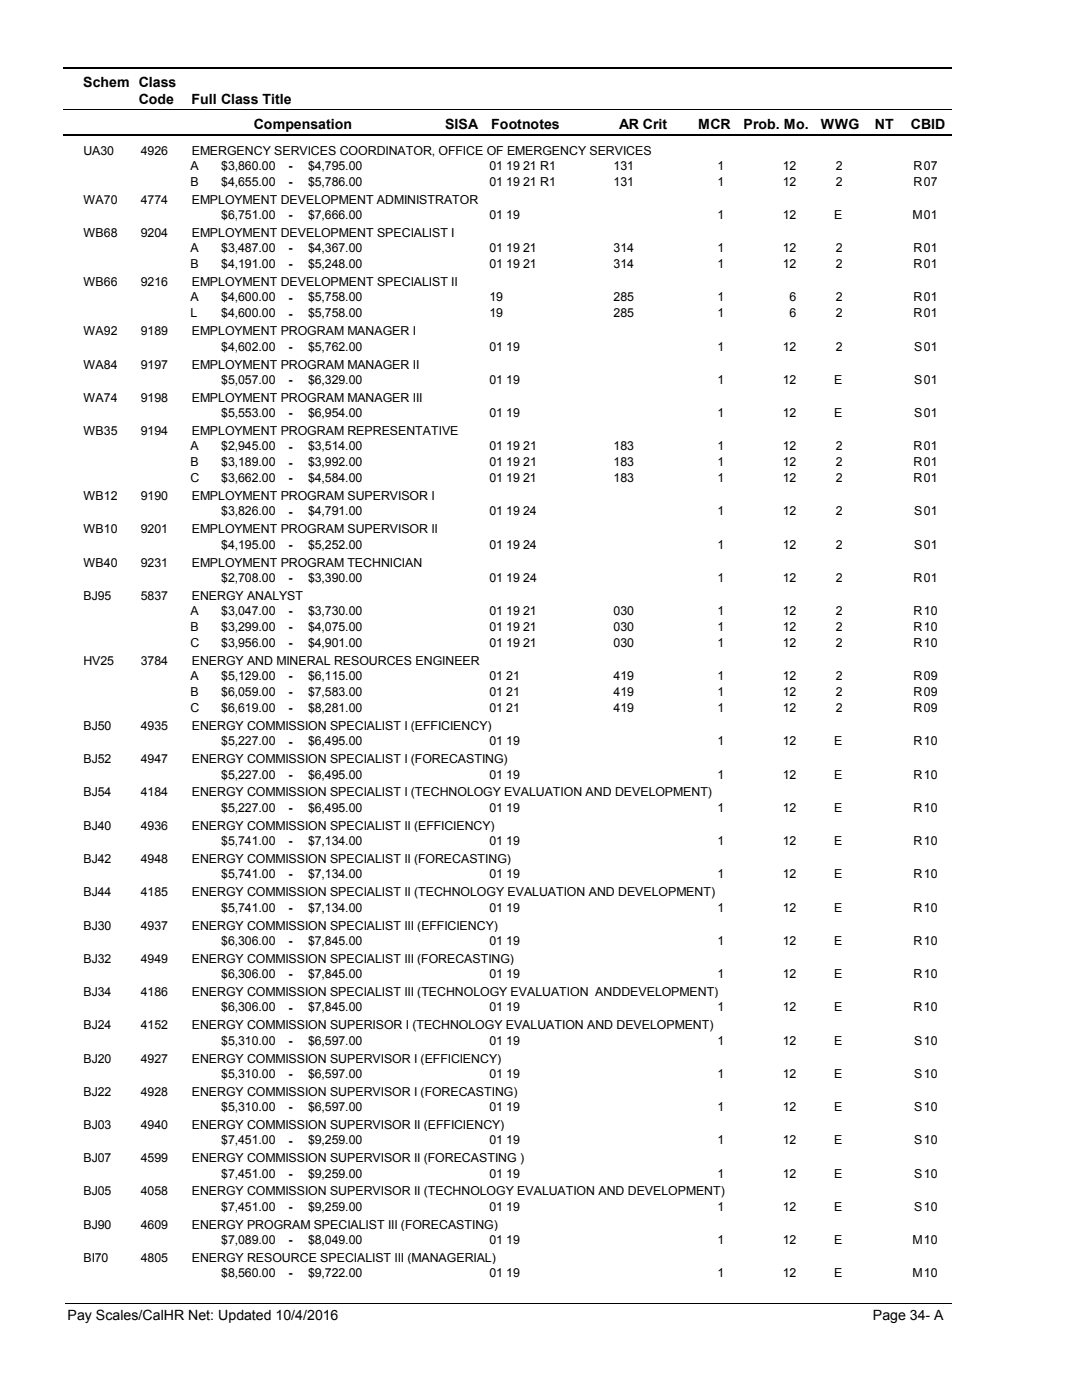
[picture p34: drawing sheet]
<svg xmlns="http://www.w3.org/2000/svg" width="216mm" height="279mm" viewBox="0 0 216 279" stroke-linecap="round" stroke-linejoin="round" font-family="sans-serif">
<defs><g id="words">
<g font-size="2.8">
<text x="16.6" y="17.3">Schem Class</text>
<text x="27.7" y="20.7">Code</text>
<text x="38.2" y="20.7">Full Class Title</text>
<text x="50.6" y="25.7">Compensation</text>
<text x="88.7" y="25.7">SISA</text>
<text x="98" y="25.7">Footnotes</text>
<text x="123.5" y="25.7">AR Crit</text>
<text x="139.2" y="25.7">MCR</text>
<text x="148.3" y="25.7">Prob. Mo.</text>
<text x="163.7" y="25.7">WWG</text>
<text x="174.5" y="25.7">NT</text>
<text x="181.6" y="25.7">CBID</text>
<text x="13.5" y="263.5">Pay Scales/CalHR Net: Updated 10/4/2016</text>
<text x="174.1" y="263.5">Page 34- A</text>
</g>
<g font-size="2.5">
<text x="16.6" y="30.8">UA30</text>
<text x="28.1" y="30.8">4926</text>
<text x="38" y="33.9">A</text>
<text x="38.2" y="30.8">EMERGENCY SERVICES COORDINATOR, OFFICE OF EMERGENCY SERVICES</text>
<text x="44.1" y="33.9">$3,860.00</text>
<text x="57.5" y="33.9">-</text>
<text x="61.4" y="33.9">$4,795.00</text>
<text x="97.6" y="33.9">01 19 21 R1</text>
<text x="122.4" y="33.9">131</text>
<text x="143.1" y="33.9">1</text>
<text x="156.1" y="33.9">12</text>
<text x="166.6" y="33.9">2</text>
<text x="182.2" y="33.9">R</text>
<text x="184.2" y="33.9">07</text>
<text x="16.6" y="40.7">WA70</text>
<text x="28.1" y="40.7">4774</text>
<text x="38" y="37.1">B</text>
<text x="38.2" y="40.7">EMPLOYMENT DEVELOPMENT ADMINISTRATOR</text>
<text x="44.1" y="37.1">$4,655.00</text>
<text x="57.5" y="37.1">-</text>
<text x="61.4" y="37.1">$5,786.00</text>
<text x="97.6" y="37.1">01 19 21 R1</text>
<text x="122.4" y="37.1">131</text>
<text x="143.1" y="37.1">1</text>
<text x="156.1" y="37.1">12</text>
<text x="166.6" y="37.1">2</text>
<text x="182.2" y="37.1">R</text>
<text x="184.2" y="37.1">07</text>
<text x="16.6" y="47.3">WB68</text>
<text x="28.1" y="47.3">9204</text>
<text x="38.2" y="47.3">EMPLOYMENT DEVELOPMENT SPECIALIST I</text>
<text x="44.1" y="43.7">$6,751.00</text>
<text x="57.5" y="43.8">-</text>
<text x="61.4" y="43.7">$7,666.00</text>
<text x="97.6" y="43.7">01 19</text>
<text x="143.1" y="43.7">1</text>
<text x="156.1" y="43.7">12</text>
<text x="166.3" y="43.7">E</text>
<text x="181.9" y="43.7">M</text>
<text x="184.2" y="43.7">01</text>
<text x="38" y="50.3">A</text>
<text x="38" y="53.5">B</text>
<text x="44.1" y="50.3">$3,487.00</text>
<text x="44.1" y="53.5">$4,191.00</text>
<text x="57.5" y="50.4">-</text>
<text x="57.5" y="53.6">-</text>
<text x="61.4" y="50.3">$4,367.00</text>
<text x="61.4" y="53.5">$5,248.00</text>
<text x="97.6" y="50.3">01 19 21</text>
<text x="97.6" y="53.5">01 19 21</text>
<text x="122.4" y="50.3">314</text>
<text x="122.4" y="53.5">314</text>
<text x="143.1" y="50.3">1</text>
<text x="143.1" y="53.5">1</text>
<text x="156.1" y="50.3">12</text>
<text x="156.1" y="53.5">12</text>
<text x="166.6" y="50.3">2</text>
<text x="166.6" y="53.5">2</text>
<text x="182.2" y="50.3">R</text>
<text x="182.2" y="53.5">R</text>
<text x="184.2" y="50.3">01</text>
<text x="184.2" y="53.5">01</text>
<text x="16.6" y="57.1">WB66</text>
<text x="28.1" y="57.1">9216</text>
<text x="38.2" y="57.1">EMPLOYMENT DEVELOPMENT SPECIALIST II</text>
<text x="38" y="60.2">A</text>
<text x="38" y="63.3">L</text>
<text x="44.1" y="60.2">$4,600.00</text>
<text x="44.1" y="63.3">$4,600.00</text>
<text x="57.5" y="60.2">-</text>
<text x="57.5" y="63.4">-</text>
<text x="61.4" y="60.2">$5,758.00</text>
<text x="61.4" y="63.3">$5,758.00</text>
<text x="97.6" y="60.2">19</text>
<text x="97.6" y="63.3">19</text>
<text x="122.4" y="60.2">285</text>
<text x="122.4" y="63.3">285</text>
<text x="143.1" y="60.2">1</text>
<text x="143.1" y="63.3">1</text>
<text x="157.5" y="60.2">6</text>
<text x="157.5" y="63.3">6</text>
<text x="166.6" y="60.2">2</text>
<text x="166.6" y="63.3">2</text>
<text x="182.2" y="60.2">R</text>
<text x="182.2" y="63.3">R</text>
<text x="184.2" y="60.2">01</text>
<text x="184.2" y="63.3">01</text>
<text x="16.6" y="66.9">WA92</text>
<text x="28.1" y="66.9">9189</text>
<text x="38.2" y="66.9">EMPLOYMENT PROGRAM MANAGER I</text>
<text x="44.1" y="70">$4,602.00</text>
<text x="57.5" y="70">-</text>
<text x="61.4" y="70">$5,762.00</text>
<text x="97.6" y="70">01 19</text>
<text x="143.1" y="70">1</text>
<text x="156.1" y="70">12</text>
<text x="166.6" y="70">2</text>
<text x="182.3" y="70">S</text>
<text x="184.2" y="70">01</text>
<text x="16.6" y="73.6">WA84</text>
<text x="28.1" y="73.6">9197</text>
<text x="38.2" y="73.6">EMPLOYMENT PROGRAM MANAGER II</text>
<text x="44.1" y="76.6">$5,057.00</text>
<text x="57.5" y="76.6">-</text>
<text x="61.4" y="76.6">$6,329.00</text>
<text x="97.6" y="76.6">01 19</text>
<text x="143.1" y="76.6">1</text>
<text x="156.1" y="76.6">12</text>
<text x="166.3" y="76.6">E</text>
<text x="182.3" y="76.6">S</text>
<text x="184.2" y="76.6">01</text>
<text x="16.6" y="80.2">WA74</text>
<text x="28.1" y="80.2">9198</text>
<text x="38.2" y="80.2">EMPLOYMENT PROGRAM MANAGER III</text>
<text x="44.1" y="83.3">$5,553.00</text>
<text x="57.5" y="83.3">-</text>
<text x="61.4" y="83.3">$6,954.00</text>
<text x="97.6" y="83.3">01 19</text>
<text x="143.1" y="83.3">1</text>
<text x="156.1" y="83.3">12</text>
<text x="166.3" y="83.3">E</text>
<text x="182.3" y="83.3">S</text>
<text x="184.2" y="83.3">01</text>
<text x="16.6" y="86.8">WB35</text>
<text x="28.1" y="86.8">9194</text>
<text x="38" y="89.9">A</text>
<text x="38.2" y="86.8">EMPLOYMENT PROGRAM REPRESENTATIVE</text>
<text x="44.1" y="89.9">$2,945.00</text>
<text x="57.5" y="89.9">-</text>
<text x="61.4" y="89.9">$3,514.00</text>
<text x="97.6" y="89.9">01 19 21</text>
<text x="122.4" y="89.9">183</text>
<text x="143.1" y="89.9">1</text>
<text x="156.1" y="89.9">12</text>
<text x="166.6" y="89.9">2</text>
<text x="182.2" y="89.9">R</text>
<text x="184.2" y="89.9">01</text>
<text x="38" y="93.1">B</text>
<text x="44.1" y="93.1">$3,189.00</text>
<text x="57.5" y="93.1">-</text>
<text x="61.4" y="93.1">$3,992.00</text>
<text x="97.6" y="93.1">01 19 21</text>
<text x="122.4" y="93.1">183</text>
<text x="143.1" y="93.1">1</text>
<text x="156.1" y="93.1">12</text>
<text x="166.6" y="93.1">2</text>
<text x="182.2" y="93.1">R</text>
<text x="184.2" y="93.1">01</text>
<text x="16.6" y="99.8">WB12</text>
<text x="28.1" y="99.8">9190</text>
<text x="38" y="96.3">C</text>
<text x="38.2" y="99.8">EMPLOYMENT PROGRAM SUPERVISOR I</text>
<text x="44.1" y="96.3">$3,662.00</text>
<text x="57.5" y="96.3">-</text>
<text x="61.4" y="96.3">$4,584.00</text>
<text x="97.6" y="96.3">01 19 21</text>
<text x="122.4" y="96.3">183</text>
<text x="143.1" y="96.3">1</text>
<text x="156.1" y="96.3">12</text>
<text x="166.6" y="96.3">2</text>
<text x="182.2" y="96.3">R</text>
<text x="184.2" y="96.3">01</text>
<text x="16.6" y="106.5">WB10</text>
<text x="28.1" y="106.5">9201</text>
<text x="38.2" y="106.5">EMPLOYMENT PROGRAM SUPERVISOR II</text>
<text x="44.1" y="102.9">$3,826.00</text>
<text x="57.5" y="102.9">-</text>
<text x="61.4" y="102.9">$4,791.00</text>
<text x="97.6" y="102.9">01 19 24</text>
<text x="143.1" y="102.9">1</text>
<text x="156.1" y="102.9">12</text>
<text x="166.6" y="102.9">2</text>
<text x="182.3" y="102.9">S</text>
<text x="184.2" y="102.9">01</text>
<text x="16.6" y="113.1">WB40</text>
<text x="28.1" y="113.1">9231</text>
<text x="38.2" y="113.1">EMPLOYMENT PROGRAM TECHNICIAN</text>
<text x="44.1" y="109.5">$4,195.00</text>
<text x="57.5" y="109.6">-</text>
<text x="61.4" y="109.5">$5,252.00</text>
<text x="97.6" y="109.5">01 19 24</text>
<text x="143.1" y="109.5">1</text>
<text x="156.1" y="109.5">12</text>
<text x="166.6" y="109.5">2</text>
<text x="182.3" y="109.5">S</text>
<text x="184.2" y="109.5">01</text>
<text x="16.6" y="119.7">BJ95</text>
<text x="28.1" y="119.7">5837</text>
<text x="38.2" y="119.7">ENERGY ANALYST</text>
<text x="44.1" y="116.2">$2,708.00</text>
<text x="57.5" y="116.2">-</text>
<text x="61.4" y="116.2">$3,390.00</text>
<text x="97.6" y="116.2">01 19 24</text>
<text x="143.1" y="116.2">1</text>
<text x="156.1" y="116.2">12</text>
<text x="166.6" y="116.2">2</text>
<text x="182.2" y="116.2">R</text>
<text x="184.2" y="116.2">01</text>
<text x="38" y="122.8">A</text>
<text x="38" y="126">B</text>
<text x="44.1" y="122.8">$3,047.00</text>
<text x="44.1" y="126">$3,299.00</text>
<text x="57.5" y="122.8">-</text>
<text x="57.5" y="126">-</text>
<text x="61.4" y="122.8">$3,730.00</text>
<text x="61.4" y="126">$4,075.00</text>
<text x="97.6" y="122.8">01 19 21</text>
<text x="97.6" y="126">01 19 21</text>
<text x="122.4" y="122.8">030</text>
<text x="122.4" y="126">030</text>
<text x="143.1" y="122.8">1</text>
<text x="143.1" y="126">1</text>
<text x="156.1" y="122.8">12</text>
<text x="156.1" y="126">12</text>
<text x="166.6" y="122.8">2</text>
<text x="166.6" y="126">2</text>
<text x="182.2" y="122.8">R</text>
<text x="182.2" y="126">R</text>
<text x="184.2" y="122.8">10</text>
<text x="184.2" y="126">10</text>
<text x="38" y="129.1">C</text>
<text x="44.1" y="129.1">$3,956.00</text>
<text x="57.5" y="129.2">-</text>
<text x="61.4" y="129.1">$4,901.00</text>
<text x="97.6" y="129.1">01 19 21</text>
<text x="122.4" y="129.1">030</text>
<text x="143.1" y="129.1">1</text>
<text x="156.1" y="129.1">12</text>
<text x="166.6" y="129.1">2</text>
<text x="182.2" y="129.1">R</text>
<text x="184.2" y="129.1">10</text>
<text x="16.6" y="132.7">HV25</text>
<text x="28.1" y="132.7">3784</text>
<text x="38" y="135.8">A</text>
<text x="38.2" y="132.7">ENERGY AND MINERAL RESOURCES ENGINEER</text>
<text x="44.1" y="135.8">$5,129.00</text>
<text x="57.5" y="135.8">-</text>
<text x="61.4" y="135.8">$6,115.00</text>
<text x="97.6" y="135.8">01 21</text>
<text x="122.4" y="135.8">419</text>
<text x="143.1" y="135.8">1</text>
<text x="156.1" y="135.8">12</text>
<text x="166.6" y="135.8">2</text>
<text x="182.2" y="135.8">R</text>
<text x="184.2" y="135.8">09</text>
<text x="38" y="139">B</text>
<text x="38" y="142.1">C</text>
<text x="44.1" y="139">$6,059.00</text>
<text x="44.1" y="142.1">$6,619.00</text>
<text x="57.5" y="139">-</text>
<text x="57.5" y="142.2">-</text>
<text x="61.4" y="139">$7,583.00</text>
<text x="61.4" y="142.1">$8,281.00</text>
<text x="97.6" y="139">01 21</text>
<text x="97.6" y="142.1">01 21</text>
<text x="122.4" y="139">419</text>
<text x="122.4" y="142.1">419</text>
<text x="143.1" y="139">1</text>
<text x="143.1" y="142.1">1</text>
<text x="156.1" y="139">12</text>
<text x="156.1" y="142.1">12</text>
<text x="166.6" y="139">2</text>
<text x="166.6" y="142.1">2</text>
<text x="182.2" y="139">R</text>
<text x="182.2" y="142.1">R</text>
<text x="184.2" y="139">09</text>
<text x="184.2" y="142.1">09</text>
<text x="16.6" y="145.7">BJ50</text>
<text x="28.1" y="145.7">4935</text>
<text x="38.2" y="145.7">ENERGY COMMISSION SPECIALIST I (EFFICIENCY)</text>
<text x="44.1" y="148.8">$5,227.00</text>
<text x="57.5" y="148.8">-</text>
<text x="61.4" y="148.8">$6,495.00</text>
<text x="97.6" y="148.8">01 19</text>
<text x="143.1" y="148.8">1</text>
<text x="156.1" y="148.8">12</text>
<text x="166.3" y="148.8">E</text>
<text x="182.2" y="148.8">R</text>
<text x="184.2" y="148.8">10</text>
<text x="16.6" y="152.4">BJ52</text>
<text x="28.1" y="152.4">4947</text>
<text x="38.2" y="152.4">ENERGY COMMISSION SPECIALIST I (FORECASTING)</text>
<text x="44.1" y="155.4">$5,227.00</text>
<text x="57.5" y="155.4">-</text>
<text x="61.4" y="155.4">$6,495.00</text>
<text x="97.6" y="155.4">01 19</text>
<text x="143.1" y="155.4">1</text>
<text x="156.1" y="155.4">12</text>
<text x="166.3" y="155.4">E</text>
<text x="182.2" y="155.4">R</text>
<text x="184.2" y="155.4">10</text>
<text x="16.6" y="159">BJ54</text>
<text x="28.1" y="159">4184</text>
<text x="38.2" y="159">ENERGY COMMISSION SPECIALIST I (TECHNOLOGY EVALUATION AND DEVELOPMENT)</text>
<text x="16.6" y="165.6">BJ40</text>
<text x="28.1" y="165.6">4936</text>
<text x="38.2" y="165.6">ENERGY COMMISSION SPECIALIST II (EFFICIENCY)</text>
<text x="44.1" y="162">$5,227.00</text>
<text x="57.5" y="162.1">-</text>
<text x="61.4" y="162">$6,495.00</text>
<text x="97.6" y="162">01 19</text>
<text x="143.1" y="162">1</text>
<text x="156.1" y="162">12</text>
<text x="166.3" y="162">E</text>
<text x="182.2" y="162">R</text>
<text x="184.2" y="162">10</text>
<text x="16.6" y="172.3">BJ42</text>
<text x="28.1" y="172.3">4948</text>
<text x="38.2" y="172.3">ENERGY COMMISSION SPECIALIST II (FORECASTING)</text>
<text x="44.1" y="168.7">$5,741.00</text>
<text x="57.5" y="168.7">-</text>
<text x="61.4" y="168.7">$7,134.00</text>
<text x="97.6" y="168.7">01 19</text>
<text x="143.1" y="168.7">1</text>
<text x="156.1" y="168.7">12</text>
<text x="166.3" y="168.7">E</text>
<text x="182.2" y="168.7">R</text>
<text x="184.2" y="168.7">10</text>
<text x="16.6" y="178.9">BJ44</text>
<text x="28.1" y="178.9">4185</text>
<text x="38.2" y="178.9">ENERGY COMMISSION SPECIALIST II (TECHNOLOGY EVALUATION AND DEVELOPMENT)</text>
<text x="44.1" y="175.3">$5,741.00</text>
<text x="57.5" y="175.3">-</text>
<text x="61.4" y="175.3">$7,134.00</text>
<text x="97.6" y="175.3">01 19</text>
<text x="143.1" y="175.3">1</text>
<text x="156.1" y="175.3">12</text>
<text x="166.3" y="175.3">E</text>
<text x="182.2" y="175.3">R</text>
<text x="184.2" y="175.3">10</text>
<text x="16.6" y="185.5">BJ30</text>
<text x="28.1" y="185.5">4937</text>
<text x="38.2" y="185.5">ENERGY COMMISSION SPECIALIST III (EFFICIENCY)</text>
<text x="44.1" y="181.9">$5,741.00</text>
<text x="57.5" y="182">-</text>
<text x="61.4" y="181.9">$7,134.00</text>
<text x="97.6" y="181.9">01 19</text>
<text x="143.1" y="181.9">1</text>
<text x="156.1" y="181.9">12</text>
<text x="166.3" y="181.9">E</text>
<text x="182.2" y="181.9">R</text>
<text x="184.2" y="181.9">10</text>
<text x="44.1" y="188.6">$6,306.00</text>
<text x="57.5" y="188.6">-</text>
<text x="61.4" y="188.6">$7,845.00</text>
<text x="97.6" y="188.6">01 19</text>
<text x="143.1" y="188.6">1</text>
<text x="156.1" y="188.6">12</text>
<text x="166.3" y="188.6">E</text>
<text x="182.2" y="188.6">R</text>
<text x="184.2" y="188.6">10</text>
<text x="16.6" y="192.2">BJ32</text>
<text x="28.1" y="192.2">4949</text>
<text x="38.2" y="192.2">ENERGY COMMISSION SPECIALIST III (FORECASTING)</text>
<text x="44.1" y="195.2">$6,306.00</text>
<text x="57.5" y="195.2">-</text>
<text x="61.4" y="195.2">$7,845.00</text>
<text x="97.6" y="195.2">01 19</text>
<text x="143.1" y="195.2">1</text>
<text x="156.1" y="195.2">12</text>
<text x="166.3" y="195.2">E</text>
<text x="182.2" y="195.2">R</text>
<text x="184.2" y="195.2">10</text>
<text x="16.6" y="198.8">BJ34</text>
<text x="28.1" y="198.8">4186</text>
<text x="38.2" y="198.8">ENERGY COMMISSION SPECIALIST III (TECHNOLOGY EVALUATION ANDDEVELOPMENT)</text>
<text x="44.1" y="201.9">$6,306.00</text>
<text x="57.5" y="201.9">-</text>
<text x="61.4" y="201.9">$7,845.00</text>
<text x="97.6" y="201.9">01 19</text>
<text x="143.1" y="201.9">1</text>
<text x="156.1" y="201.9">12</text>
<text x="166.3" y="201.9">E</text>
<text x="182.2" y="201.9">R</text>
<text x="184.2" y="201.9">10</text>
<text x="16.6" y="205.4">BJ24</text>
<text x="28.1" y="205.4">4152</text>
<text x="38.2" y="205.4">ENERGY COMMISSION SUPERISOR I (TECHNOLOGY EVALUATION AND DEVELOPMENT)</text>
<text x="44.1" y="208.5">$5,310.00</text>
<text x="57.5" y="208.5">-</text>
<text x="61.4" y="208.5">$6,597.00</text>
<text x="97.6" y="208.5">01 19</text>
<text x="143.1" y="208.5">1</text>
<text x="156.1" y="208.5">12</text>
<text x="166.3" y="208.5">E</text>
<text x="182.3" y="208.5">S</text>
<text x="184.2" y="208.5">10</text>
<text x="16.6" y="212.1">BJ20</text>
<text x="28.1" y="212.1">4927</text>
<text x="38.2" y="212.1">ENERGY COMMISSION SUPERVISOR I (EFFICIENCY)</text>
<text x="44.1" y="215.1">$5,310.00</text>
<text x="57.5" y="215.1">-</text>
<text x="61.4" y="215.1">$6,597.00</text>
<text x="97.6" y="215.1">01 19</text>
<text x="143.1" y="215.1">1</text>
<text x="156.1" y="215.1">12</text>
<text x="166.3" y="215.1">E</text>
<text x="182.3" y="215.1">S</text>
<text x="184.2" y="215.1">10</text>
<text x="16.6" y="218.7">BJ22</text>
<text x="28.1" y="218.7">4928</text>
<text x="38.2" y="218.7">ENERGY COMMISSION SUPERVISOR I (FORECASTING)</text>
<text x="44.1" y="221.8">$5,310.00</text>
<text x="57.5" y="221.8">-</text>
<text x="61.4" y="221.8">$6,597.00</text>
<text x="97.6" y="221.8">01 19</text>
<text x="143.1" y="221.8">1</text>
<text x="156.1" y="221.8">12</text>
<text x="166.3" y="221.8">E</text>
<text x="182.3" y="221.8">S</text>
<text x="184.2" y="221.8">10</text>
<text x="16.6" y="225.3">BJ03</text>
<text x="28.1" y="225.3">4940</text>
<text x="38.2" y="225.3">ENERGY COMMISSION SUPERVISOR II (EFFICIENCY)</text>
<text x="16.6" y="232">BJ07</text>
<text x="28.1" y="232">4599</text>
<text x="38.2" y="232">ENERGY COMMISSION SUPERVISOR II (FORECASTING )</text>
<text x="44.1" y="228.4">$7,451.00</text>
<text x="57.5" y="228.5">-</text>
<text x="61.4" y="228.4">$9,259.00</text>
<text x="97.6" y="228.4">01 19</text>
<text x="143.1" y="228.4">1</text>
<text x="156.1" y="228.4">12</text>
<text x="166.3" y="228.4">E</text>
<text x="182.3" y="228.4">S</text>
<text x="184.2" y="228.4">10</text>
<text x="16.6" y="238.6">BJ05</text>
<text x="28.1" y="238.6">4058</text>
<text x="38.2" y="238.6">ENERGY COMMISSION SUPERVISOR II (TECHNOLOGY EVALUATION AND DEVELOPMENT)</text>
<text x="44.1" y="235">$7,451.00</text>
<text x="57.5" y="235.1">-</text>
<text x="61.4" y="235">$9,259.00</text>
<text x="97.6" y="235">01 19</text>
<text x="143.1" y="235">1</text>
<text x="156.1" y="235">12</text>
<text x="166.3" y="235">E</text>
<text x="182.3" y="235">S</text>
<text x="184.2" y="235">10</text>
<text x="16.6" y="245.3">BJ90</text>
<text x="28.1" y="245.3">4609</text>
<text x="38.2" y="245.3">ENERGY PROGRAM SPECIALIST III (FORECASTING)</text>
<text x="44.1" y="241.7">$7,451.00</text>
<text x="57.5" y="241.7">-</text>
<text x="61.4" y="241.7">$9,259.00</text>
<text x="97.6" y="241.7">01 19</text>
<text x="143.1" y="241.7">1</text>
<text x="156.1" y="241.7">12</text>
<text x="166.3" y="241.7">E</text>
<text x="182.3" y="241.7">S</text>
<text x="184.2" y="241.7">10</text>
<text x="16.6" y="251.9">BI70</text>
<text x="28.1" y="251.9">4805</text>
<text x="38.2" y="251.9">ENERGY RESOURCE SPECIALIST III (MANAGERIAL)</text>
<text x="44.1" y="248.3">$7,089.00</text>
<text x="57.5" y="248.4">-</text>
<text x="61.4" y="248.3">$8,049.00</text>
<text x="97.6" y="248.3">01 19</text>
<text x="143.1" y="248.3">1</text>
<text x="156.1" y="248.3">12</text>
<text x="166.3" y="248.3">E</text>
<text x="181.9" y="248.3">M</text>
<text x="184.2" y="248.3">10</text>
<text x="44.1" y="254.9">$8,560.00</text>
<text x="57.5" y="255">-</text>
<text x="61.4" y="254.9">$9,722.00</text>
<text x="97.6" y="254.9">01 19</text>
<text x="143.1" y="254.9">1</text>
<text x="156.1" y="254.9">12</text>
<text x="166.3" y="254.9">E</text>
<text x="181.9" y="254.9">M</text>
<text x="184.2" y="254.9">10</text>
</g>
</g></defs>
<path d="M12.7 13.5h177.1" fill="none" stroke="#000" stroke-width=".36"/>
<path d="M12.7 21.9h177.1" fill="none" stroke="#000" stroke-width=".2"/>
<path d="M12.7 27h177.1" fill="none" stroke="#000" stroke-width=".35"/>
<g fill="#fff">
<path d="M40.4 31.3h16.2v3h-16.2z" fill-rule="evenodd"/>
<path d="M183.9 31.3h4.1v3h-4.1z" fill-rule="evenodd"/>
<path d="M40.4 34.5h16.2v3h-16.2z" fill-rule="evenodd"/>
<path d="M183.9 34.5h4.1v3h-4.1z" fill-rule="evenodd"/>
<path d="M40.4 41.1h16.2v3h-16.2z" fill-rule="evenodd"/>
<path d="M183.9 41.1h4.1v3h-4.1z" fill-rule="evenodd"/>
<path d="M40.4 47.7h16.2v3h-16.2z" fill-rule="evenodd"/>
<path d="M183.9 47.7h4.1v3h-4.1z" fill-rule="evenodd"/>
<path d="M40.4 50.9h16.2v3h-16.2z" fill-rule="evenodd"/>
<path d="M183.9 50.9h4.1v3h-4.1z" fill-rule="evenodd"/>
<path d="M40.4 57.6h16.2v2.9h-16.2z" fill-rule="evenodd"/>
<path d="M183.9 57.6h4.1v2.9h-4.1z" fill-rule="evenodd"/>
<path d="M40.4 60.7h16.2v3h-16.2z" fill-rule="evenodd"/>
<path d="M183.9 60.7h4.1v3h-4.1z" fill-rule="evenodd"/>
<path d="M40.4 67.4h16.2v3h-16.2z" fill-rule="evenodd"/>
<path d="M183.9 67.4h4.1v3h-4.1z" fill-rule="evenodd"/>
<path d="M40.4 74h16.2v3h-16.2z" fill-rule="evenodd"/>
<path d="M183.9 74h4.1v3h-4.1z" fill-rule="evenodd"/>
<path d="M40.4 80.6h16.2v3h-16.2z" fill-rule="evenodd"/>
<path d="M183.9 80.6h4.1v3h-4.1z" fill-rule="evenodd"/>
<path d="M40.4 87.3h16.2v3h-16.2z" fill-rule="evenodd"/>
<path d="M183.9 87.3h4.1v3h-4.1z" fill-rule="evenodd"/>
<path d="M40.4 90.5h16.2v3h-16.2z" fill-rule="evenodd"/>
<path d="M183.9 90.5h4.1v3h-4.1z" fill-rule="evenodd"/>
<path d="M40.4 93.6h16.2v3h-16.2z" fill-rule="evenodd"/>
<path d="M183.9 93.6h4.1v3h-4.1z" fill-rule="evenodd"/>
<path d="M40.4 100.3h16.2v2.9h-16.2z" fill-rule="evenodd"/>
<path d="M183.9 100.3h4.1v2.9h-4.1z" fill-rule="evenodd"/>
<path d="M40.4 106.9h16.2v3h-16.2z" fill-rule="evenodd"/>
<path d="M183.9 106.9h4.1v3h-4.1z" fill-rule="evenodd"/>
<path d="M40.4 113.6h16.2v2.9h-16.2z" fill-rule="evenodd"/>
<path d="M183.9 113.6h4.1v2.9h-4.1z" fill-rule="evenodd"/>
<path d="M40.4 120.2h16.2v2.9h-16.2z" fill-rule="evenodd"/>
<path d="M183.9 120.2h4.1v2.9h-4.1z" fill-rule="evenodd"/>
<path d="M40.4 123.3h16.2v3h-16.2z" fill-rule="evenodd"/>
<path d="M183.9 123.3h4.1v3h-4.1z" fill-rule="evenodd"/>
<path d="M40.4 126.5h16.2v3h-16.2z" fill-rule="evenodd"/>
<path d="M183.9 126.5h4.1v3h-4.1z" fill-rule="evenodd"/>
<path d="M40.4 133.2h16.2v3h-16.2z" fill-rule="evenodd"/>
<path d="M183.9 133.2h4.1v3h-4.1z" fill-rule="evenodd"/>
<path d="M40.4 136.3h16.2v3h-16.2z" fill-rule="evenodd"/>
<path d="M183.9 136.3h4.1v3h-4.1z" fill-rule="evenodd"/>
<path d="M40.4 139.5h16.2v3h-16.2z" fill-rule="evenodd"/>
<path d="M183.9 139.5h4.1v3h-4.1z" fill-rule="evenodd"/>
<path d="M40.4 146.2h16.2v3h-16.2z" fill-rule="evenodd"/>
<path d="M183.9 146.2h4.1v3h-4.1z" fill-rule="evenodd"/>
<path d="M40.4 152.8h16.2v3h-16.2z" fill-rule="evenodd"/>
<path d="M183.9 152.8h4.1v3h-4.1z" fill-rule="evenodd"/>
<path d="M40.4 159.4h16.2v3h-16.2z" fill-rule="evenodd"/>
<path d="M183.9 159.4h4.1v3h-4.1z" fill-rule="evenodd"/>
<path d="M40.4 166.1h16.2v3h-16.2z" fill-rule="evenodd"/>
<path d="M183.9 166.1h4.1v3h-4.1z" fill-rule="evenodd"/>
<path d="M40.4 172.7h16.2v3h-16.2z" fill-rule="evenodd"/>
<path d="M183.9 172.7h4.1v3h-4.1z" fill-rule="evenodd"/>
<path d="M40.4 179.3h16.2v3h-16.2z" fill-rule="evenodd"/>
<path d="M183.9 179.3h4.1v3h-4.1z" fill-rule="evenodd"/>
<path d="M40.4 186h16.2v3h-16.2z" fill-rule="evenodd"/>
<path d="M183.9 186h4.1v3h-4.1z" fill-rule="evenodd"/>
<path d="M40.4 192.6h16.2v3h-16.2z" fill-rule="evenodd"/>
<path d="M183.9 192.6h4.1v3h-4.1z" fill-rule="evenodd"/>
<path d="M40.4 199.2h16.2v3h-16.2z" fill-rule="evenodd"/>
<path d="M183.9 199.2h4.1v3h-4.1z" fill-rule="evenodd"/>
<path d="M40.4 205.9h16.2v3h-16.2z" fill-rule="evenodd"/>
<path d="M183.9 205.9h4.1v3h-4.1z" fill-rule="evenodd"/>
<path d="M40.4 212.5h16.2v3h-16.2z" fill-rule="evenodd"/>
<path d="M183.9 212.5h4.1v3h-4.1z" fill-rule="evenodd"/>
<path d="M40.4 219.2h16.2v2.9h-16.2z" fill-rule="evenodd"/>
<path d="M183.9 219.2h4.1v2.9h-4.1z" fill-rule="evenodd"/>
<path d="M40.4 225.8h16.2v3h-16.2z" fill-rule="evenodd"/>
<path d="M183.9 225.8h4.1v3h-4.1z" fill-rule="evenodd"/>
<path d="M40.4 232.4h16.2v3h-16.2z" fill-rule="evenodd"/>
<path d="M183.9 232.4h4.1v3h-4.1z" fill-rule="evenodd"/>
<path d="M40.4 239.1h16.2v2.9h-16.2z" fill-rule="evenodd"/>
<path d="M183.9 239.1h4.1v2.9h-4.1z" fill-rule="evenodd"/>
<path d="M40.4 245.7h16.2v3h-16.2z" fill-rule="evenodd"/>
<path d="M183.9 245.7h4.1v3h-4.1z" fill-rule="evenodd"/>
<path d="M40.4 252.3h16.2v3h-16.2z" fill-rule="evenodd"/>
<path d="M183.9 252.3h4.1v3h-4.1z" fill-rule="evenodd"/>
</g>
<path d="M13.1 260.1h176.7" fill="none" stroke="#000" stroke-width=".2"/>
<use href="#words"/>
</svg>
